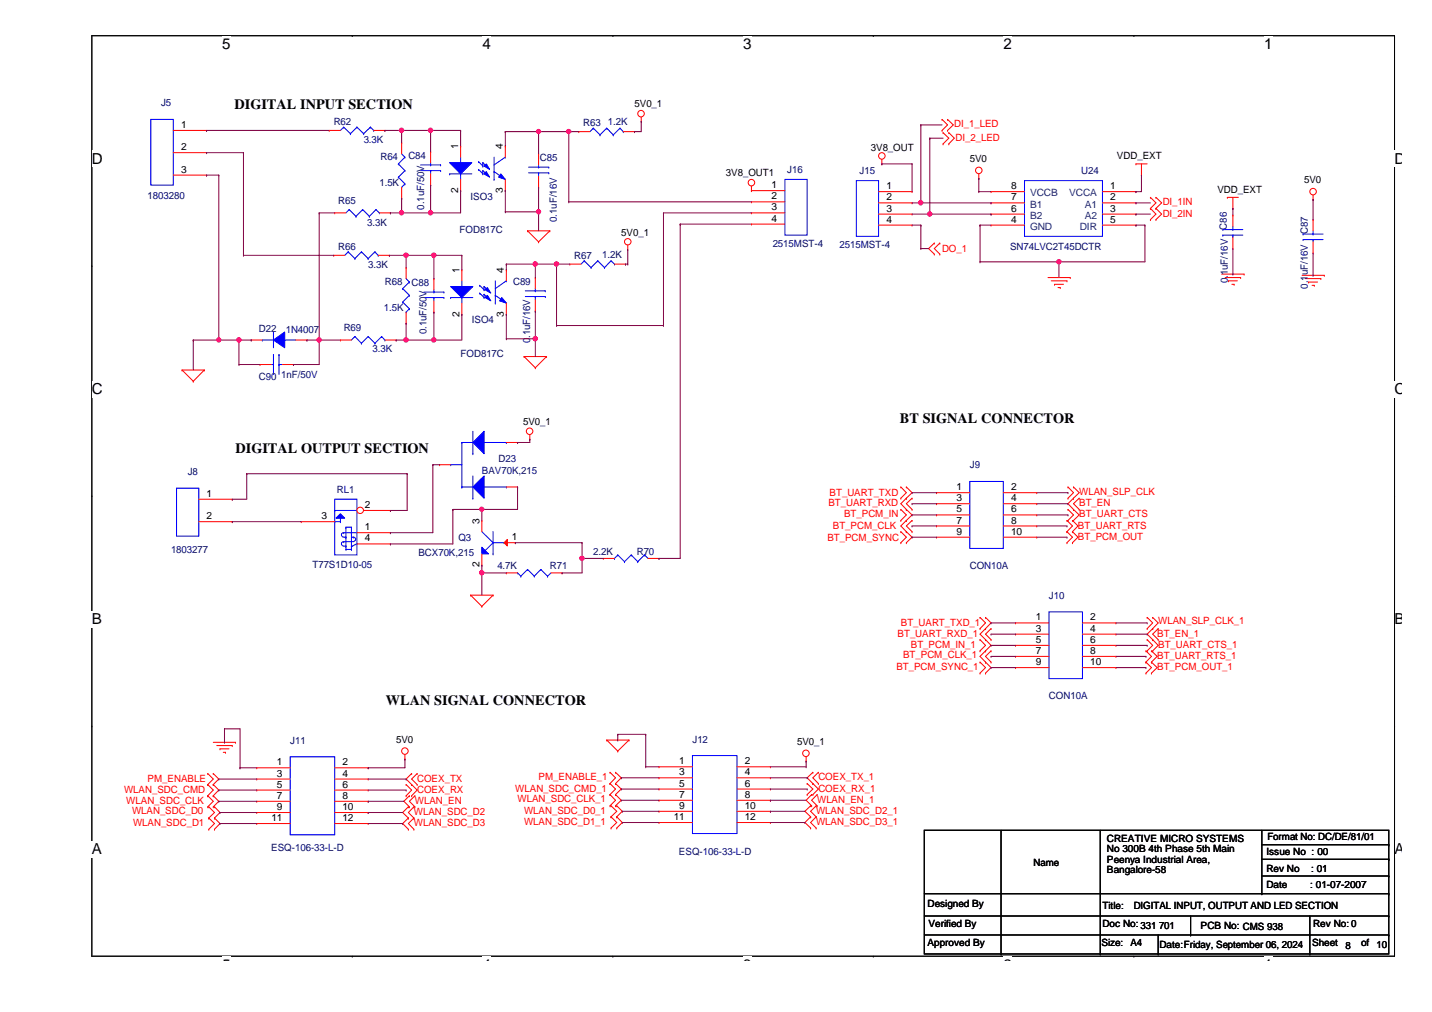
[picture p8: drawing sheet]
<svg xmlns="http://www.w3.org/2000/svg" width="297mm" height="210mm" viewBox="0 0 297 210" stroke-linecap="round" stroke-linejoin="round" font-family="sans-serif">
<defs><g id="words">
<g font-size="3.1">
<text x="46.1" y="10.2">5</text>
<text x="100.1" y="10.2">4</text>
<text x="154.1" y="10.2">3</text>
<text x="208.2" y="10.2">2</text>
<text x="262.2" y="10.2">1</text>
<text x="19" y="34">D</text>
<text x="289.3" y="34">D</text>
<text x="19" y="81.7">C</text>
<text x="289.3" y="81.7">C</text>
<text x="19" y="129.5">B</text>
<text x="289.3" y="129.5">B</text>
<text x="19" y="177.2">A</text>
<text x="289.3" y="177.2">A</text>
<text x="46.1" y="201.1">5</text>
<text x="100.1" y="201.1">4</text>
<text x="154.1" y="201.1">3</text>
<text x="208.2" y="201.1">2</text>
<text x="262.2" y="201.1">1</text>
</g>
<g font-size="3">
<text x="48.6" y="22.6">DIGITAL INPUT SECTION</text>
<text x="186.6" y="87.8">BT SIGNAL CONNECTOR</text>
<text x="48.9" y="94">DIGITAL OUTPUT SECTION</text>
<text x="80.1" y="146.3">WLAN SIGNAL CONNECTOR</text>
</g>
<g font-size="2.1" fill="#000080">
<text x="33.4" y="22">J5</text>
<text x="69.2" y="25.9">R62</text>
<text x="75.4" y="29.6">3.3K</text>
<text x="121" y="26.2">R63</text>
<text x="126.1" y="25.9">1.2K</text>
<text x="78.9" y="33.1">R64</text>
<text x="84.7" y="32.9">C84</text>
<text x="112" y="33.4">C85</text>
<text x="163.3" y="35.9">J16</text>
<text x="30.6" y="41.2">1803280</text>
<text x="78.7" y="38.6">1.5K</text>
<text x="97.6" y="41.4">ISO3</text>
<text x="178.3" y="36.1">J15</text>
<text x="224.3" y="36.1">U24</text>
<text x="70.1" y="42.4">R65</text>
<text x="76.2" y="46.8">3.3K</text>
<text x="88" y="43.5" transform="rotate(-90 88 43.5)">0.1uF/50V</text>
<text x="115.5" y="46" transform="rotate(-90 115.5 46)">0.1uF/16V</text>
<text x="254.5" y="47.6" transform="rotate(-90 254.5 47.6)">C86</text>
<text x="70.1" y="51.9">R66</text>
<text x="95.3" y="48.4">FOD817C</text>
<text x="119.1" y="53.7">R67</text>
<text x="124.9" y="53.5">1.2K</text>
<text x="160.3" y="51.1">2515MST-4</text>
<text x="174.2" y="51.4">2515MST-4</text>
<text x="209.5" y="51.9">SN74LVC2T45DCTR</text>
<text x="271.3" y="48.6" transform="rotate(-90 271.3 48.6)">C87</text>
<text x="76.4" y="55.5">3.3K</text>
<text x="79.8" y="59">R68</text>
<text x="85.4" y="59.2">C88</text>
<text x="106.4" y="59">C89</text>
<text x="254.7" y="58.7" transform="rotate(-90 254.7 58.7)">0.1uF/16V</text>
<text x="271.3" y="59.9" transform="rotate(-90 271.3 59.9)">0.1uF/16V</text>
<text x="79.6" y="64.6">1.5K</text>
<text x="53.7" y="69">D22</text>
<text x="59.3" y="69.2">1N4007</text>
<text x="71.3" y="68.7">R69</text>
<text x="88.5" y="69.3" transform="rotate(-90 88.5 69.3)">0.1uF/50V</text>
<text x="97.9" y="67.1">ISO4</text>
<text x="110" y="71.2" transform="rotate(-90 110 71.2)">0.1uF/16V</text>
<text x="77.3" y="73.1">3.3K</text>
<text x="95.5" y="74">FOD817C</text>
<text x="53.7" y="78.9">C90</text>
<text x="58.3" y="78.4">1nF/50V</text>
<text x="103.4" y="95.8">D23</text>
<text x="38.9" y="98.6">J8</text>
<text x="99.9" y="98.3">BAV70K,215</text>
<text x="201.2" y="97.2">J9</text>
<text x="69.9" y="102.2">RL1</text>
<text x="95.1" y="112.2">Q3</text>
<text x="35.5" y="114.7">1803277</text>
<text x="64.8" y="117.7">T77S1D10-05</text>
<text x="86.8" y="115.4">BCX70K,215</text>
<text x="103.2" y="117.9">4.7K</text>
<text x="114" y="117.9">R71</text>
<text x="123.1" y="115.2">2.2K</text>
<text x="132.1" y="115.2">R70</text>
<text x="201.2" y="117.9">CON10A</text>
<text x="217.6" y="124.2">J10</text>
<text x="217.6" y="145">CON10A</text>
<text x="60.2" y="154.2">J11</text>
<text x="143.6" y="154">J12</text>
<text x="56.3" y="176.4">ESQ-106-33-L-D</text>
<text x="140.8" y="177.3">ESQ-106-33-L-D</text>
</g>
<g font-size="2.1">
<text x="131.6" y="22.3">5V0_1</text>
<text x="37.5" y="26.5">1</text>
<text x="37.5" y="31.2">2</text>
<text x="37.5" y="35.8">3</text>
<text x="95" y="31" transform="rotate(-90 95 31)">1</text>
<text x="104.3" y="31" transform="rotate(-90 104.3 31)">4</text>
<text x="180.6" y="31.3">3V8_OUT</text>
<text x="201.2" y="33.6">5V0</text>
<text x="231.7" y="32.9">VDD_EXT</text>
<text x="95" y="40" transform="rotate(-90 95 40)">2</text>
<text x="104.3" y="40" transform="rotate(-90 104.3 40)">3</text>
<text x="150.6" y="36.6">3V8_OUT1</text>
<text x="160.1" y="39">1</text>
<text x="160.1" y="41.4">2</text>
<text x="183.9" y="39.2">1</text>
<text x="183.9" y="41.6">2</text>
<text x="209.8" y="41.6">7</text>
<text x="209.8" y="39.2">8</text>
<text x="230.3" y="39.2">1</text>
<text x="230.3" y="41.6">2</text>
<text x="252.5" y="40">VDD_EXT</text>
<text x="270.5" y="38">5V0</text>
<text x="160.1" y="43.6">3</text>
<text x="160.1" y="46">4</text>
<text x="183.9" y="43.9">3</text>
<text x="183.9" y="46.2">4</text>
<text x="209.8" y="46.2">4</text>
<text x="209.8" y="43.9">6</text>
<text x="230.3" y="43.9">3</text>
<text x="230.3" y="46.2">5</text>
<text x="128.9" y="48.9">5V0_1</text>
<text x="95.3" y="56.6" transform="rotate(-90 95.3 56.6)">1</text>
<text x="104.5" y="56.6" transform="rotate(-90 104.5 56.6)">4</text>
<text x="95.3" y="65.7" transform="rotate(-90 95.3 65.7)">2</text>
<text x="104.5" y="65.7" transform="rotate(-90 104.5 65.7)">3</text>
<text x="108.5" y="88.1">5V0_1</text>
<text x="198.4" y="101.7">1</text>
<text x="209.7" y="101.7">2</text>
<text x="42.8" y="103">1</text>
<text x="42.8" y="107.7">2</text>
<text x="66.7" y="107.7">3</text>
<text x="75.6" y="105.4">2</text>
<text x="198.4" y="104">3</text>
<text x="198.4" y="106.3">5</text>
<text x="209.7" y="104">4</text>
<text x="209.7" y="106.3">6</text>
<text x="75.6" y="110">1</text>
<text x="75.6" y="112.3">4</text>
<text x="99.4" y="108.7" transform="rotate(-90 99.4 108.7)">3</text>
<text x="106.2" y="112.1">1</text>
<text x="198.4" y="108.6">7</text>
<text x="198.4" y="110.9">9</text>
<text x="209.7" y="108.6">8</text>
<text x="209.7" y="110.9">10</text>
<text x="99.4" y="117.7" transform="rotate(-90 99.4 117.7)">2</text>
<text x="214.8" y="128.7">1</text>
<text x="214.8" y="131">3</text>
<text x="226.1" y="128.7">2</text>
<text x="226.1" y="131">4</text>
<text x="214.8" y="133.3">5</text>
<text x="214.8" y="135.6">7</text>
<text x="214.8" y="138">9</text>
<text x="226.1" y="133.3">6</text>
<text x="226.1" y="135.6">8</text>
<text x="226.1" y="138">10</text>
<text x="82.2" y="154">5V0</text>
<text x="165.4" y="154.5">5V0_1</text>
<text x="57.4" y="158.7">1</text>
<text x="57.4" y="161.1">3</text>
<text x="71" y="158.7">2</text>
<text x="71" y="161.1">4</text>
<text x="140.9" y="158.5">1</text>
<text x="140.9" y="160.8">3</text>
<text x="154.5" y="158.5">2</text>
<text x="154.5" y="160.8">4</text>
<text x="57.4" y="163.4">5</text>
<text x="57.4" y="165.7">7</text>
<text x="71" y="163.4">6</text>
<text x="71" y="165.7">8</text>
<text x="140.9" y="163.2">5</text>
<text x="140.9" y="165.5">7</text>
<text x="140.9" y="167.8">9</text>
<text x="154.5" y="163.2">6</text>
<text x="154.5" y="165.5">8</text>
<text x="154.5" y="167.8">10</text>
<text x="56.3" y="170.3">11</text>
<text x="57.4" y="168">9</text>
<text x="71" y="168">10</text>
<text x="71" y="170.3">12</text>
<text x="139.7" y="170.1">11</text>
<text x="154.5" y="170.1">12</text>
<text x="214.4" y="179.7">Name</text>
<text x="229.6" y="174.6">CREATIVE MICRO SYSTEMS</text>
<text x="229.6" y="176.7">No 300B 4th Phase 5th Main</text>
<text x="229.6" y="178.9">Peenya Industrial Area,</text>
<text x="262.7" y="177.3">Issue No : 00</text>
<text x="262.9" y="174.3">Format No: DC/DE/81/01</text>
<text x="229.6" y="181.1">Bangalore-58</text>
<text x="262.7" y="184.3">Date</text>
<text x="262.7" y="180.8">Rev No</text>
<text x="271.8" y="184.3">: 01-07-2007</text>
<text x="271.9" y="180.8">: 01</text>
<text x="192.4" y="188.2">Designed By</text>
<text x="228.7" y="188.5">Title:</text>
<text x="235.2" y="188.5">DIGITAL INPUT, OUTPUT AND LED SECTION</text>
<text x="192.4" y="196.3">Approved By</text>
<text x="192.6" y="192.4">Verified By</text>
<text x="228.5" y="196.3">Size:</text>
<text x="228.7" y="192.4">Doc No: 331 701</text>
<text x="234.5" y="196.3">A4</text>
<text x="240.5" y="196.6">Date:Friday, September 06, 2024</text>
<text x="249" y="192.6">PCB No: CMS 938</text>
<text x="272.2" y="196.3">Sheet</text>
<text x="272.4" y="192.4">Rev No: 0</text>
<text x="279.1" y="196.8">8</text>
<text x="282.3" y="196.3">of</text>
<text x="285.5" y="196.6">10</text>
</g>
<g font-size="2.1" fill="#f00">
<text x="198" y="26.4">DI_1_LED</text>
<text x="198.2" y="29.2">DI_2_LED</text>
<text x="241.2" y="42.6">DI_1IN</text>
<text x="241.2" y="44.9">DI_2IN</text>
<text x="195.4" y="52.3">DO_1</text>
<text x="171.8" y="105">BT_UART_RXD</text>
<text x="172.1" y="102.9">BT_UART_TXD</text>
<text x="175.1" y="107.3">BT_PCM_IN</text>
<text x="223.9" y="102.7">WLAN_SLP_CLK</text>
<text x="223.9" y="105">BT_EN</text>
<text x="223.9" y="107.3">BT_UART_CTS</text>
<text x="171.6" y="112.2">BT_PCM_SYNC</text>
<text x="172.8" y="109.6">BT_PCM_CLK</text>
<text x="223.6" y="111.9">BT_PCM_OUT</text>
<text x="223.6" y="109.6">BT_UART_RTS</text>
<text x="186.9" y="129.8">BT_UART_TXD_1</text>
<text x="240.2" y="129.5">WLAN_SLP_CLK_1</text>
<text x="186.2" y="132">BT_UART_RXD_1</text>
<text x="187.3" y="136.4">BT_PCM_CLK_1</text>
<text x="188.9" y="134.4">BT_PCM_IN_1</text>
<text x="240" y="132">BT_EN_1</text>
<text x="240" y="136.7">BT_UART_RTS_1</text>
<text x="240.2" y="134.4">BT_UART_CTS_1</text>
<text x="185.9" y="139">BT_PCM_SYNC_1</text>
<text x="240" y="139">BT_PCM_OUT_1</text>
<text x="111.7" y="161.9">PM_ENABLE_1</text>
<text x="169.8" y="161.9">COEX_TX_1</text>
<text x="25.7" y="164.4">WLAN_SDC_CMD</text>
<text x="26.2" y="166.7">WLAN_SDC_CLK</text>
<text x="30.6" y="162.1">PM_ENABLE</text>
<text x="86.1" y="166.7">WLAN_EN</text>
<text x="86.5" y="162.1">COEX_TX</text>
<text x="86.5" y="164.4">COEX_RX</text>
<text x="106.9" y="164.2">WLAN_SDC_CMD_1</text>
<text x="107.4" y="166.2">WLAN_SDC_CLK_1</text>
<text x="169.5" y="166.5">WLAN_EN_1</text>
<text x="169.8" y="164.2">COEX_RX_1</text>
<text x="27.4" y="168.8">WLAN_SDC_D0</text>
<text x="27.6" y="171.3">WLAN_SDC_D1</text>
<text x="85.9" y="169">WLAN_SDC_D2</text>
<text x="85.9" y="171.3">WLAN_SDC_D3</text>
<text x="108.7" y="168.8">WLAN_SDC_D0_1</text>
<text x="108.7" y="171.1">WLAN_SDC_D1_1</text>
<text x="169.3" y="168.8">WLAN_SDC_D2_1</text>
<text x="169.3" y="171.1">WLAN_SDC_D3_1</text>
</g>
<g font-size="2.1" fill="#004080">
<text x="213.7" y="40.7">VCCB</text>
<text x="221.8" y="40.7">VCCA</text>
<text x="213.7" y="47.7">GND</text>
<text x="213.7" y="45.4">B2</text>
<text x="213.7" y="43.1">B1</text>
<text x="224" y="47.7">DIR</text>
<text x="225" y="43.1">A1</text>
<text x="225" y="45.4">A2</text>
</g>
</g></defs>
<path d="M19.1 7.4h270.2v190.9h-270.2z" fill="none" stroke="#000" stroke-width=".21"/>
<g fill="#fff">
<path d="M46.1 7.4h1.7v3.5h-1.7z"/>
<path d="M46.1 198.3h1.7v1.1h-1.7z"/>
</g>
<path d="M73.1 7.4h.1M73.1 198.3h.1" fill="none" stroke="#000" stroke-width=".21"/>
<g fill="#fff">
<path d="M100.1 7.4h1.7v3.5h-1.7z"/>
<path d="M100.1 198.3h1.7v1.1h-1.7z"/>
</g>
<path d="M127.1 7.4h.1M127.1 198.3h.1" fill="none" stroke="#000" stroke-width=".21"/>
<g fill="#fff">
<path d="M154.1 7.4h1.8v3.5h-1.8z"/>
<path d="M154.1 198.3h1.8v1.1h-1.8z"/>
</g>
<path d="M181.1 7.4h.1M181.1 198.3h.1" fill="none" stroke="#000" stroke-width=".21"/>
<g fill="#fff">
<path d="M208.2 7.4h1.7v3.5h-1.7z"/>
<path d="M208.2 198.3h1.7v1.1h-1.7z"/>
</g>
<path d="M235.2 7.4h.1M235.2 198.3h.1" fill="none" stroke="#000" stroke-width=".21"/>
<g fill="#fff">
<path d="M262.2 7.4h1.7v3.5h-1.7z"/>
<path d="M262.2 198.3h1.7v1.1h-1.7z"/>
<path d="M19.1 31.2h2.2v3.5h-2.2z"/>
<path d="M289.3 31.2h1.5v3.5h-1.5z"/>
<path d="M19.1 79h2.2v3.4h-2.2z"/>
<path d="M289.3 79h1.5v3.4h-1.5z"/>
</g>
<path d="M19.1 55.1h.1M289.3 55.1h.1" fill="none" stroke="#000" stroke-width=".21"/>
<g fill="#fff">
<path d="M19.1 126.7h2v3.5h-2z"/>
<path d="M289.3 126.7h1.5v3.5h-1.5z"/>
</g>
<path d="M19.1 102.9h.1M289.3 102.9h.1" fill="none" stroke="#000" stroke-width=".21"/>
<g fill="#fff">
<path d="M19.1 174.4h2v3.5h-2z"/>
<path d="M289.3 174.4h1.5v3.5h-1.5z"/>
</g>
<g fill="none" stroke="#000" stroke-width=".21">
<path d="M19.1 150.6h.1M289.3 150.6h.1M191.7 172.2h96.4v25.7h-96.4zM207.6 172.2v25.7M228.2 172.2v25.7M261.7 178.2h26.4M261.7 175.2h26.4M261.7 172.2v13.2M288.1 178.2h.1M288.1 175.2h.1M191.7 193.9h96.4M191.7 190h96.4"/>
<path d="M191.7 185.4h96.4M207.6 197.9h.1M228.2 197.9h.1M240.2 197.9h.1M240.2 193.9v4M247 193.9h.1M247 190v3.9M261.7 185.4h.1M261.7 181.7h26.4M271.7 197.9h.1M271.7 193.9h.1M271.7 190v7.9"/>
<path d="M288.1 181.7h.1M288.1 193.9h.1M288.1 190h.1M288.1 185.4h.1"/>
</g>
<g fill="none" stroke="#f00" stroke-width=".21">
<path d="M83.3 29.6h.1M83.3 29.6v2.3M83.3 38.9v2.2M133 25.2h.1M133 24.3v.9M155.9 39.5h.1M155.9 38.6v.9M182.9 34h.1M182.9 33.1v.9M195.4 24.8h.1M195.4 27.1h.1M195.4 24.8l1.2 1.1-1.2 1.2"/>
<path d="M195.6 27.5h.1M195.6 29.8h.1M195.6 27.5l1.2 1.2-1.2 1.1M196.6 24.8h.1M196.6 27.1h.1M196.6 24.8l1.1 1.1-1.1 1.2M196.8 27.5h.1M196.8 29.8h.1M196.8 27.5l1.2 1.2-1.2 1.1M203 37h.1M203 36.1v.9M205.6 39.8h.1"/>
<path d="M205.6 39.8h6.9M228.7 39.8h6.9M235.6 34h.1M235.6 39.8h.1M235.6 34h2.4M236.8 36.3h.1M236.8 34v2.3M83.3 41.1h.1M109.4 47.9h.1M109.4 47.9h4.6M109.4 47.9l2.3 2.3M111.7 50.2h.1"/>
<path d="M114 47.9h.1M114 47.9l-2.3 2.3M130.2 51.8h.1M130.2 50.8v1M193.8 50.4h.1M193.8 52.7h.1M193.8 50.4l-1.2 1.2 1.2 1.1M194.9 52.7h.1M194.9 50.4h.1M194.9 50.4l-1.1 1.2 1.1 1.1M205.6 46.7h.1M205.6 44.4h.1"/>
<path d="M205.6 42.1h.1M205.6 42.1h6.9M205.6 44.4h6.9M205.6 46.7h6.9M217.4 57.6h4.6M218.1 58.3h3.2M218.7 59h.1M218.7 59h1.9M219.5 59.6h.4M219.9 59.6h.1M221.3 58.3h.1M222 57.6h.1"/>
<path d="M228.7 42.1h6.9M228.7 44.4h6.9M228.7 46.7h6.9M235.6 42.1h.1M235.6 44.4h.1M235.6 46.7h.1M238.6 40.9h.1M238.6 43.2h.1M238.6 45.6h.1M238.6 40.9l1.2 1.2-1.2 1.1M238.6 43.2l1.2 1.2-1.2 1.2M239.8 40.9h.1"/>
<path d="M239.8 43.2h.1M239.8 45.6h.1M239.8 40.9l1.2 1.2-1.2 1.1M239.8 43.2l1.2 1.2-1.2 1.2M253.4 56.9h4.7M254.1 57.6h3.2M254.6 40.9h.1M254.6 40.9h2.3M254.8 58.3h.1M254.8 58.3h1.9M255.5 59h.5M255.7 43.2h.1"/>
<path d="M255.7 40.9v2.3M256 59h.1M257.3 57.6h.1M258.1 56.9h.1M270.1 57.1h4.6M270.8 57.8h3.2M271.4 58.5h.1M271.4 58.5h1.9M272.2 59.2h.4M272.4 41.4h.1M272.4 40.5v.9M272.6 59.2h.1"/>
<path d="M274 57.8h.1M274.7 57.1h.1M37.8 76.7h.1M37.8 76.7h4.6M37.8 76.7l2.3 2.4M40.1 79.1h.1M42.4 76.7h.1M42.4 76.7l-2.3 2.4M108.7 74h.1M108.7 74h4.7M108.7 74l2.3 2.3M111 76.3h.1"/>
<path d="M113.4 74h.1M113.4 74l-2.4 2.3M109.9 91.1h.1M109.9 90.2v.9M186.9 101h.1M186.9 103.3h.1M186.9 105.7h.1M186.9 107.9h.1M186.9 110.3h.1M186.9 112.6h.1M186.9 101l1.1 1.2-1.1 1.1M186.9 105.7l1.1 1.1-1.1 1.1"/>
<path d="M186.9 110.3l1.1 1.1-1.1 1.2M188 103.3h.1M188 101h.1M188 107.9h.1M188 105.7h.1M188 112.6h.1M188 110.3h.1M188 101l1.2 1.2-1.2 1.1M188 105.7l1.2 1.1-1.2 1.1M188 110.3l1.2 1.1-1.2 1.2M188 103.3l-1.1 1.2 1.1 1.2M188 107.9l-1.1 1.2 1.1 1.2"/>
<path d="M189.2 103.3h.1M189.2 105.7h.1M189.2 107.9h.1M189.2 110.3h.1M189.2 103.3l-1.2 1.2 1.2 1.2M189.2 107.9l-1.2 1.2 1.2 1.2M221.3 112.6h.1M221.3 110.3h.1M221.3 107.9h.1M221.3 110.3l1.2 1.1-1.2 1.2M221.3 107.9l1.2 1.2-1.2 1.2M221.5 103.3h.1"/>
<path d="M221.5 101h.1M221.5 107.9h.1M221.5 105.7h.1M221.5 101l1.2 1.2-1.2 1.1M221.5 105.7l1.2 1.1-1.2 1.1M222.5 112.6h.1M222.5 110.3h.1M222.5 107.9h.1M222.5 110.3l1.1 1.1-1.1 1.2M222.5 107.9l1.1 1.2-1.1 1.2M222.7 103.3h.1M222.7 101h.1"/>
<path d="M222.7 105.7h.1M222.7 107.9h.1M222.7 101l1.2 1.2-1.2 1.1M222.7 103.3l-1.2 1.2 1.2 1.2M222.7 105.7l1.2 1.1-1.2 1.1M223.9 105.7h.1M223.9 103.3h.1M223.9 103.3l-1.2 1.2 1.2 1.2M97.6 123.4h.1M97.6 123.4h4.7M97.6 123.4l2.3 2.4M99.9 125.8h.1"/>
<path d="M102.3 123.4h.1M102.3 123.4l-2.4 2.4M203.3 128.1h.1M203.3 130.4h.1M203.3 132.7h.1M203.3 135h.1M203.3 137.3h.1M203.3 139.6h.1M203.3 128.1l1.1 1.1-1.1 1.2M203.3 132.7l1.1 1.2-1.1 1.1M203.3 137.3l1.1 1.2-1.1 1.1M204.4 130.4h.1"/>
<path d="M204.4 128.1h.1M204.4 132.7h.1M204.4 135h.1M204.4 137.3h.1M204.4 139.6h.1M204.4 128.1l1.2 1.1-1.2 1.2M204.4 130.4l-1.1 1.1 1.1 1.2M204.4 132.7l1.2 1.2-1.2 1.1M204.4 135l-1.1 1.1 1.1 1.2M204.4 137.3l1.2 1.2-1.2 1.1M205.6 130.4h.1M205.6 132.7h.1"/>
<path d="M205.6 135h.1M205.6 137.3h.1M205.6 130.4l-1.2 1.1 1.2 1.2M205.6 135l-1.2 1.1 1.2 1.2M237.7 137.3h.1M237.7 135h.1M237.7 139.6h.1M237.7 135l1.1 1.1-1.1 1.2M237.7 137.3l1.1 1.2-1.1 1.1M238 130.4h.1M238 128.1h.1M238 135h.1"/>
<path d="M238 132.7h.1M238 128.1l1.1 1.1-1.1 1.2M238 132.7l1.1 1.2-1.1 1.1M238.8 137.3h.1M238.8 135h.1M238.8 139.6h.1M238.8 135l1.2 1.1-1.2 1.2M238.8 137.3l1.2 1.2-1.2 1.1M239.1 130.4h.1M239.1 128.1h.1M239.1 132.7h.1M239.1 135h.1"/>
<path d="M239.1 128.1l1.1 1.1-1.1 1.2M239.1 130.4l-1.1 1.1 1.1 1.2M239.1 132.7l1.1 1.2-1.1 1.1M240.2 132.7h.1M240.2 130.4h.1M240.2 130.4l-1.1 1.1 1.1 1.2M44.2 154h4.7M45 154.6h3.2M45.6 155.3h.1M45.6 155.3h1.9M46.3 156h.5M46.8 156h.1"/>
<path d="M48.2 154.6h.1M48.9 154h.1M84 157.4h.1M84 156.5v.9M125.9 153.5h.1M125.9 153.5h4.6M125.9 153.5l2.2 2.3M128.1 155.8h.1M130.5 153.5h.1M130.5 153.5l-2.4 2.3M167.2 157.9h.1M167.2 157v.9"/>
<path d="M43.1 160.4h.1M43.1 162.7h.1M43.1 165.1h.1M43.1 167.3h.1M43.1 160.4l1.1 1.2-1.1 1.1M43.1 162.7l1.1 1.2-1.1 1.2M43.1 165.1l1.1 1.1-1.1 1.1M43.3 167.3h.1M43.3 169.7h.1M43.3 172h.1M43.3 167.3l1.2 1.2-1.2 1.2M43.3 169.7l1.2 1.1-1.2 1.2"/>
<path d="M44.2 162.7h.1M44.2 160.4h.1M44.2 165.1h.1M44.2 167.3h.1M44.2 160.4l1.2 1.2-1.2 1.1M44.2 162.7l1.2 1.2-1.2 1.2M44.2 165.1l1.2 1.1-1.2 1.1M44.5 169.7h.1M44.5 167.3h.1M44.5 172h.1M44.5 167.3l1.1 1.2-1.1 1.2M44.5 169.7l1.1 1.1-1.1 1.2"/>
<path d="M84.2 165.1h.1M84.2 162.7h.1M84.2 162.7l1.2 1.2-1.2 1.2M84.7 167.3h.1M84.7 169.7h.1M84.7 172h.1M84.7 167.3l-1.2 1.2 1.2 1.2M84.7 169.7l-1.2 1.1 1.2 1.2M84.9 165.1h.1M84.9 167.3h.1M84.9 165.1l-1.1 1.1 1.1 1.1M85.4 160.4h.1"/>
<path d="M85.4 162.7h.1M85.4 165.1h.1M85.4 160.4l-1.2 1.2 2.3 2.3-1.1 1.2M85.9 169.7h.1M85.9 167.3h.1M85.9 172h.1M85.9 167.3l-1.2 1.2 1.2 1.2M85.9 169.7l-1.2 1.1 1.2 1.2M86.1 167.3h.1M86.1 165.1h.1M86.1 165.1l-1.2 1.1 1.2 1.1M86.5 162.7h.1"/>
<path d="M86.5 160.4h.1M86.5 160.4l-1.1 1.2 1.1 1.1M126.5 160.2h.1M126.5 162.5h.1M126.5 164.8h.1M126.5 167.1h.1M126.5 160.2l1.2 1.1-1.2 1.2M126.5 162.5l1.2 1.2-1.2 1.1M126.5 164.8l1.2 1.2-1.2 1.1M126.7 167.1h.1M126.7 169.4h.1M126.7 171.7h.1"/>
<path d="M126.7 167.1l1.2 1.2-1.2 1.1M126.7 169.4l1.2 1.2-1.2 1.1M127.7 162.5h.1M127.7 160.2h.1M127.7 164.8h.1M127.7 167.1h.1M127.7 160.2l1.2 1.1-1.2 1.2M127.7 162.5l1.2 1.2-1.2 1.1M127.7 164.8l1.2 1.2-1.2 1.1M127.9 169.4h.1M127.9 167.1h.1M127.9 171.7h.1"/>
<path d="M127.9 167.1l1.2 1.2-1.2 1.1M127.9 169.4l1.2 1.2-1.2 1.1M167.4 164.8h.1M167.4 162.5h.1M167.4 162.5l1.2 1.2-1.2 1.1M168.1 167.1h.1M168.1 169.4h.1M168.1 171.7h.1M168.1 167.1l-1.1 1.2 1.1 1.1M168.1 169.4l-1.1 1.2 1.1 1.1M168.4 164.8h.1M168.4 167.1h.1"/>
<path d="M168.4 164.8l-1.2 1.2 1.2 1.1M168.6 160.2h.1M168.6 162.5h.1M168.6 164.8h.1M168.6 160.2l-1.2 1.1 2.4 2.4-1.2 1.1M169.3 169.4h.1M169.3 167.1h.1M169.3 171.7h.1M169.3 167.1l-1.2 1.2 1.2 1.1M169.3 169.4l-1.2 1.2 1.2 1.1M169.5 167.1h.1M169.5 164.8h.1"/>
<path d="M169.5 164.8l-1.1 1.2 1.1 1.1M169.8 162.5h.1M169.8 160.2h.1M169.8 160.2l-1.2 1.1 1.2 1.2"/>
<circle cx="133" cy="23.6" r=".68"/>
<circle cx="155.9" cy="37.9" r=".68"/>
<circle cx="182.9" cy="32.3" r=".68"/>
<circle cx="203" cy="35.3" r=".68"/>
<circle cx="272.4" cy="39.7" r=".68"/>
<circle cx="130.2" cy="50.1" r=".67"/>
<circle cx="109.9" cy="89.4" r=".68"/>
<circle cx="84" cy="155.8" r=".68"/>
<circle cx="167.2" cy="156.2" r=".68"/>
</g>
<g fill="none" stroke="#00f" stroke-width=".21">
<path d="M82.6 34h.1M82.6 36.7h.1M82.6 34l1.4 1.4M82.6 36.7l1.4 1.4M83.3 38.9h.1M83.3 31.9l.7 .7M84 32.6h.1M84 35.4h.1M84 38.1h.1M84 32.6l-1.4 1.4M84 35.4l-1.4 1.3M84 38.1l-.7 .8"/>
<path d="M212.5 37.5h16.2v11.5h-16.2z"/>
</g>
<path d="M70.6 106.6l.9 .9h-1.8z" fill="#00f"/>
<g fill="none" stroke="#00f" stroke-width=".21">
<path d="M69.4 103.5h4.6v11.6h-4.6zM69.4 105.9h.1M69.4 108.2h.1M69.4 105.9h4.6M69.4 108.2h1.2M70.6 106.6l.9 .9h-1.8zM70.6 108.2h.1M70.6 107.5v.7M71.3 110.5h.1M71.3 112.4h.1M71.3 110.5a.45 .45 0 0 0-.5 .4 .45 .45 0 0 0 .4 .5M71.3 112.4a.45 .45 0 0 0-.5 .4 .45 .45 0 0 0 .4 .4"/>
<path d="M71.3 110.5h2.7M71.3 111.4h.5M71.3 112.4h2.1M71.3 113.3h.5M71.8 114h.1M71.8 109.3h.1M71.8 111.4h.1M71.8 113.3h.1M71.8 114h1.1M71.8 109.3v4.7M71.8 109.3h1.1M72.9 114h.1"/>
<path d="M72.9 109.3h.1M72.9 113.3h.1M72.9 109.3v4.7M72.9 111.4h.5M72.9 113.3h.3M73.4 111.4h.1M73.4 111.4a.45 .45 0 0 1 .4 .5 .45 .45 0 0 1-.5 .4M73.5 113l-.4 .2M74 112.8l-.3 .2"/>
</g>
<circle cx="74.7" cy="105.9" r=".67" fill="#fff"/>
<g fill="none" stroke="#f00" stroke-width=".21">
<path d="M62.5 108.2h.1M62.5 108.2h6.9M74 110.5h7M74 112.8h7M75.4 105.9h5.6M81 105.9h.1M81 110.5h.1M81 112.8h.1"/>
<circle cx="74.7" cy="105.9" r=".67"/>
</g>
<path d="M93.3 33.7h4.6l-2.4 2.4z" fill="#00f"/>
<g fill="none" stroke="#00f" stroke-width=".21">
<path d="M93.3 33.7h4.6l-2.4 2.4zM93.3 36.1h.1M93.3 36.1h4.6M95.5 36.1h.1M95.5 33.7h.1M95.5 32.6v1.1M95.5 36.1v1.1M102.5 37.2h.1M102.5 35.6h.1M102.5 32.6v4.6M102.5 35.6l2.3 1.6M104.8 32.6h.1"/>
<path d="M104.8 32.6l-2.3 1.6"/>
</g>
<path d="M103.9 36.1l.9 1.1-1.4-.5z" fill="#00f"/>
<g fill="none" stroke="#00f" stroke-width=".21">
<path d="M99.3 35.1h.1M99.3 33.5h.1M99.3 35.1l.9 1M99.3 33.5l.9 1M100.2 36.1h.1M100.2 35.4h.1M100.2 34.5h.1M100.2 33.7h.1M100.2 33.7v.8M100.2 35.4v.7M100.2 35.4l.9 .9M100.2 33.7l.9 1"/>
<path d="M103.9 36.1l.9 1.1-1.4-.5z"/>
</g>
<path d="M100.4 36.1l.5-.5 .7 1.1z" fill="#00f"/>
<path d="M100.4 36.1l.5-.5 .7 1.1z" fill="none" stroke="#00f" stroke-width=".21"/>
<path d="M100.4 34.5l.5-.5 .7 1.1z" fill="#00f"/>
<path d="M100.4 34.5l.5-.5 .7 1.1zM54.4 70.5h.1M54.4 70.5h2.3M56.7 68.9h.1M56.7 68.9v3.2M59.1 70.5h.1M59.1 70.5h2.2" fill="none" stroke="#00f" stroke-width=".21"/>
<path d="M95.5 30.3h.1M95.5 39.5h.1M95.5 30.3v2.3M95.5 37.2v2.3M104.8 30.3h.1M104.8 39.5h.1M104.8 30.3v2.3M104.8 37.2v2.3" fill="none" stroke="#f00" stroke-width=".21"/>
<path d="M56.7 70.5l2.4-1.6v3.2z" fill-rule="evenodd" fill="#00f"/>
<g fill="none" stroke="#00f" stroke-width=".21">
<path d="M87.2 35.4h4.2M87.2 34.2h4.2M89.3 34.2h.1M89.3 35.4h.1M89.3 33.7v.5M89.3 35.4v.7M91.4 35.4h.1M91.4 34.2h.1M109.6 35.9h4.2M109.6 34.7h4.2M111.7 34.7h.1M111.7 35.9h.1"/>
<path d="M111.7 34.2v.5M111.7 35.9v.6M113.8 35.9h.1M113.8 34.7h.1M72.2 52.2h.1M72.2 52.2l-.7 .8M72.2 52.2l1.4 1.4M73.6 53.6h.1M75 52.2h.1M75 52.2l-1.4 1.4M75 52.2l1.4 1.4M76.4 53.6h.1"/>
<path d="M77.8 52.2h.1M77.8 52.2l-1.4 1.4M77.8 52.2l.6 .8M78.4 53h.1M253.7 47.6h.1M253.7 48.8h.1M253.7 47.6h4.1M253.7 48.8h4.1M255.7 48.8h.1M255.7 47.6h.1M255.7 46.9v.7M255.7 48.8v.4"/>
<path d="M270.3 48.6h.1M270.3 49.7h.1M270.3 48.6h4.1M270.3 49.7h4.1M272.4 49.7h.1M272.4 48.6h.1M272.4 47.9v.7M272.4 49.7v.5M56.7 70.5l2.4-1.6v3.2zM73.6 69.8h.1M73.6 69.8l-.7 .7M73.6 69.8l1.4 1.4"/>
<path d="M75 71.2h.1M76.4 69.8h.1M76.4 69.8l-1.4 1.4M76.4 69.8l1.4 1.4M77.8 71.2h.1M79.2 69.8h.1M79.2 69.8l-1.4 1.4M79.2 69.8l.6 .7M79.8 70.5h.1M217.6 126.9h6.9v13.9h-6.9zM143.6 156.7h9.3v16.2h-9.3z"/>
</g>
<g fill="none" stroke="#f00" stroke-width=".21">
<path d="M89.3 31.5h.1M89.3 38.4h.1M89.3 31.5v2.2M89.3 36.1v2.3M111.7 31.9h.1M111.7 38.9h.1M111.7 31.9v2.3M111.7 36.5v2.4M69.2 53h.1M69.2 53h2.3M78.4 53h2.4M80.8 53h.1"/>
<path d="M255.7 51.6h.1M255.7 44.6h.1M255.7 44.6v2.3M255.7 49.2v2.4M272.4 52.5h.1M272.4 45.6h.1M272.4 45.6v2.3M272.4 50.2v2.3M52.1 70.5h.1M52.1 70.5h2.3M61.3 70.5h2.4M63.7 70.5h.1"/>
<path d="M70.6 70.5h.1M70.6 70.5h2.3M79.8 70.5h2.4M82.2 70.5h.1M210.7 129.2h.1M210.7 131.5h.1M210.7 133.9h.1M210.7 136.1h.1M210.7 138.5h.1M210.7 129.2h6.9M210.7 131.5h6.9M210.7 133.9h6.9"/>
<path d="M210.7 136.1h6.9M210.7 138.5h6.9M224.5 129.2h7M224.5 131.5h7M224.5 133.9h7M224.5 136.1h7M224.5 138.5h7M231.5 129.2h.1M231.5 131.5h.1M231.5 133.9h.1M231.5 136.1h.1M231.5 138.5h.1"/>
<path d="M136.7 159h.1M136.7 159h6.9M152.9 159h6.9M159.8 159h.1M136.7 161.3h.1M136.7 163.7h.1M136.7 166h.1M136.7 168.3h.1M136.7 170.6h.1M136.7 161.3h6.9M136.7 163.7h6.9M136.7 166h6.9"/>
<path d="M136.7 168.3h6.9M136.7 170.6h6.9M152.9 161.3h6.9M152.9 163.7h6.9M152.9 166h6.9M152.9 168.3h6.9M152.9 170.6h6.9M159.8 161.3h.1M159.8 163.7h.1M159.8 166h.1M159.8 168.3h.1M159.8 170.6h.1"/>
</g>
<path d="M99.9 113.5l1.4 1.4h-1.4z" fill-rule="evenodd" fill="#00f"/>
<path d="M99.9 113.5l1.4 1.4h-1.4zM99.9 110.3l2.4 2.3M100.6 114.2h.1M102.3 112.6h.1M102.3 114.9h.1M102.3 112.6l-1.7 1.6M102.3 110.3v4.6M102.3 112.6h2.3M104.6 112.6h.1" fill="none" stroke="#00f" stroke-width=".21"/>
<path d="M99.9 107.9h.1M99.9 107.9v2.4" fill="none" stroke="#f00" stroke-width=".21"/>
<path d="M104.6 112.6l.6-.7v1.3z" fill="#f00"/>
<g fill="none" stroke="#f00" stroke-width=".21">
<path d="M35.9 27.1h6.9M35.9 31.7h6.9M35.9 36.3h6.9M42.8 27.1h.1M42.8 31.7h.1M42.8 36.3h.1M68.3 27.1h.1M68.3 27.1h2.3M77.5 27.1h2.3M79.8 27.1h.1M120.1 27.3h.1M120.1 27.3h2.3"/>
<path d="M129.3 27.3h2.3M131.6 27.3h.1M182.2 39.8h7M189.2 39.8h.1M84.2 55.5h.1M84.2 55.5v2.3M118.2 54.8h.1M118.2 54.8h2.3M127.5 54.8h2.3M129.8 54.8h.1M182.2 42.1h7M182.2 44.4h7"/>
<path d="M182.2 46.7h7M189.2 42.1h.1M189.2 44.4h.1M189.2 46.7h.1M53.9 75.6h.1M53.9 75.6h2.4M58.6 75.6h2.3M60.9 75.6h.1M84.2 67.1h.1M84.2 64.7v2.4M99.9 117.2h.1M99.9 114.9v2.3"/>
<path d="M104.6 112.6l.6-.7v1.3zM104.6 112.6h2.3M105 118.8h.1M105 118.8h2.4M106.9 112.6h.1M114.3 118.8h2.3M116.6 118.8h.1M125.1 115.8h.1M125.1 115.8h2.4M134.4 115.8h2.3M136.7 115.8h.1M194.3 102.2h.1"/>
<path d="M194.3 104.5h.1M194.3 106.8h.1M194.3 109.1h.1M194.3 111.4h.1M194.3 102.2h6.9M194.3 104.5h6.9M194.3 106.8h6.9M194.3 109.1h6.9M194.3 111.4h6.9M208.1 102.2h7M208.1 104.5h7M208.1 106.8h7"/>
<path d="M208.1 109.1h7M208.1 111.4h7M215.1 102.2h.1M215.1 104.5h.1M215.1 106.8h.1M215.1 109.1h.1M215.1 111.4h.1"/>
</g>
<g fill="none" stroke="#00f" stroke-width=".21">
<path d="M31.3 24.8h4.6v13.6h-4.6zM71.3 26.4h.1M71.3 26.4l-.7 .7M71.3 26.4l1.4 1.3M72.7 27.7h.1M74 26.4h.1M74 26.4l-1.3 1.3M74 26.4l1.4 1.3M75.4 27.7h.1M76.8 26.4h.1M76.8 26.4l-1.4 1.3M76.8 26.4l.7 .7"/>
<path d="M77.5 27.1h.1M123.1 26.6h.1M123.1 26.6l-.7 .7M123.1 26.6l1.4 1.4M124.5 28h.1M125.9 26.6h.1M125.9 26.6l-1.4 1.4M125.9 26.6l1.3 1.4M127.2 28h.1M128.6 26.6h.1M128.6 26.6l-1.4 1.4M128.6 26.6l.7 .7"/>
<path d="M129.3 27.3h.1M177.6 37.5h4.6v11.5h-4.6zM83.5 59.9h.1M83.5 59.9l1.4 1.4M84.2 57.8l.7 .7M84.9 58.5h.1M84.9 58.5l-1.4 1.4M121.2 54.1h.1M121.2 54.1l-.7 .7M121.2 54.1l1.4 1.4M122.6 55.5h.1M124 54.1h.1"/>
<path d="M124 54.1l-1.4 1.4M124 54.1l1.4 1.4M125.4 55.5h.1M126.7 54.1h.1M126.7 54.1l-1.3 1.4M126.7 54.1l.8 .7M127.5 54.8h.1M56.3 75.6h.4M56.7 75.6h.1M56.7 73.5h.1M56.7 73.5v4.2M57.9 73.5h.1"/>
<path d="M57.9 75.6h.1M57.9 75.6h.7M57.9 73.5v4.2M83.5 62.7h.1M83.5 62.7l1.4 1.3M84.2 64.7h.1M84.9 61.3h.1M84.9 64h.1M84.9 61.3l-1.4 1.4M84.9 64l-.7 .7M201.2 99.9h6.9v13.8h-6.9zM107.4 118.8h.1"/>
<path d="M107.4 118.8l.6 .7M108 119.5h.1M109.4 118.1h.1M109.4 118.1l1.4 1.4M109.4 118.1l-1.4 1.4M110.8 119.5h.1M112.2 118.1h.1M112.2 118.1l1.4 1.4M112.2 118.1l-1.4 1.4M113.6 119.5h.1M114.3 118.8l-.7 .7M127.5 115.8h.1"/>
<path d="M128.1 115.1h.1M128.1 115.1l1.4 1.4M128.1 115.1l-.6 .7M129.5 116.5h.1M130.9 115.1h.1M130.9 115.1l1.4 1.4M130.9 115.1l-1.4 1.4M132.3 116.5h.1M133.7 115.1h.1M133.7 115.1l.7 .7M133.7 115.1l-1.4 1.4"/>
</g>
<path d="M100.4 89.4v4.7l-2.3-2.3z" fill-rule="evenodd" fill="#00f"/>
<path d="M100.4 89.4v4.7l-2.3-2.3z" fill="none" stroke="#00f" stroke-width=".21"/>
<path d="M98.1 101l2.3-2.3v4.6z" fill-rule="evenodd" fill="#00f"/>
<g fill="none" stroke="#00f" stroke-width=".21">
<path d="M72.4 43.5h.1M72.4 43.5l-.6 .7M72.4 43.5l1.4 1.4M73.8 44.9h.1M75.2 43.5h.1M75.2 43.5l-1.4 1.4M75.2 43.5l1.4 1.4M76.6 44.9h.1M78 43.5h.1M78 43.5l-1.4 1.4M78 43.5l.7 .7M78.7 44.2h.1"/>
<path d="M93.5 96.4h.1M93.5 96.4h2.3M95.8 91.8h.1M95.8 91.8h2.3M95.8 91.8v9.2M98.1 94.1h.1M98.1 89.4v4.7M98.1 98.7v4.6M100.4 91.8h4.6M105 91.8h.1M95.8 101h.1M95.8 101h2.3"/>
<path d="M98.1 101l2.3-2.3v4.6zM98.1 103.3h.1M100.4 101h4.6M105 101h.1"/>
</g>
<path d="M69.4 44.2h.1M69.4 44.2h2.4M78.7 44.2h2.3M81 44.2h.1M91.2 96.4h.1M91.2 96.4h2.3M105 91.8h2.4M107.4 91.8h.1M105 101h2.4M107.4 101h.1" fill="none" stroke="#f00" stroke-width=".21"/>
<path d="M93.5 59.4h4.6l-2.3 2.3z" fill="#00f"/>
<g fill="none" stroke="#00f" stroke-width=".21">
<path d="M93.5 59.4h4.6l-2.3 2.3zM95.8 59.4h.1M95.8 58.3v1.1M102.7 58.3v4.6M105 58.3h.1M105 58.3l-2.3 1.6M93.5 61.7h.1M93.5 61.7h4.6M95.8 61.7h.1M95.8 61.7v1.2M102.7 62.9h.1M102.7 61.3h.1"/>
<path d="M102.7 61.3l2.3 1.6"/>
</g>
<path d="M104.1 61.7l.9 1.2-1.4-.5z" fill="#00f"/>
<g fill="none" stroke="#00f" stroke-width=".21">
<path d="M99.5 59.2h.1M99.5 59.2l.9 .9M100.4 59.4h.1M100.4 59.4v.7M100.4 59.4l.9 .9M99.5 60.8h.1M99.5 60.8l.9 .9M100.4 61.7h.1M100.4 61h.1M100.4 60.1h.1M100.4 61v.7M100.4 61l.9 1"/>
<path d="M104.1 61.7l.9 1.2-1.4-.5z"/>
</g>
<path d="M100.6 61.7l.5-.4 .7 1.1z" fill="#00f"/>
<path d="M100.6 61.7l.5-.4 .7 1.1z" fill="none" stroke="#00f" stroke-width=".21"/>
<path d="M100.6 60.1l.5-.5 .7 1.2z" fill="#00f"/>
<g fill="none" stroke="#00f" stroke-width=".21">
<path d="M162.8 37.2h4.6v11.6h-4.6zM111 59.9v.4M87.9 61.7h4.2M87.9 60.6h4.2M90 60.6h.1M90 61.7h.1M90 60.1v.5M90 61.7v.7M92.1 61.7h.1M92.1 60.6h.1M100.6 60.1l.5-.5 .7 1.2zM109 61.5h4.1"/>
<path d="M109 60.3h4.1M111 60.3h.1M111 61.5h.1M111 61.5v.7M113.1 61.5h.1M113.1 60.3h.1M36.6 101.3h4.6v9.9h-4.6zM60.2 157h9.2v16.1h-9.2z"/>
</g>
<g fill="none" stroke="#f00" stroke-width=".21">
<path d="M155.9 39.5h.1M155.9 39.5h6.9M90 57.8h.1M90 57.8v2.3M95.8 56h.1M95.8 56v2.3M105 56h.1M105 56v2.3M111 57.6h.1M111 57.6v2.3M155.9 41.9h.1M155.9 44.2h.1"/>
<path d="M155.9 46.5h.1M155.9 41.9h6.9M155.9 44.2h6.9M155.9 46.5h6.9M90 64.7h.1M90 62.4v2.3M95.8 65.2h.1M95.8 62.9v2.3M105 65.2h.1M105 62.9v2.3M111 64.5h.1M111 62.2v2.3"/>
<path d="M41.2 103.5h7M41.2 108.2h7M48.2 103.5h.1M48.2 108.2h.1M53.3 159.3h.1M53.3 159.3h6.9M69.4 159.3h7M76.4 159.3h.1M53.3 161.6h.1M53.3 163.9h.1M53.3 166.2h.1M53.3 168.5h.1"/>
<path d="M53.3 170.8h.1M53.3 161.6h6.9M53.3 163.9h6.9M53.3 166.2h6.9M53.3 168.5h6.9M53.3 170.8h6.9M69.4 161.6h7M69.4 163.9h7M69.4 166.2h7M69.4 168.5h7M69.4 170.8h7M76.4 161.6h.1"/>
<path d="M76.4 163.9h.1M76.4 166.2h.1M76.4 168.5h.1M76.4 170.8h.1"/>
</g>
<path d="M42.8 27.1h.1M42.8 27.1h25.5M79.8 27.1h.1M79.8 27.1h9.5M83.3 27.1h.1M83.3 27.1v2.5M133 25.2h.1M133 25.2v2.1" fill="none" stroke="#800040" stroke-width=".21"/>
<circle cx="89.3" cy="27" r=".45" fill="#f0f"/>
<circle cx="89.3" cy="27" r=".45" fill="none" stroke="#f0f" stroke-width=".21"/>
<circle cx="83.3" cy="27" r=".45" fill="#f0f"/>
<circle cx="83.3" cy="27" r=".45" fill="none" stroke="#f0f" stroke-width=".21"/>
<path d="M89.3 27.1h.1M89.3 27.1v4.4M89.3 27.1h6.2M95.5 27.1h.1M95.5 27.1v3.2M104.8 27.3h.1M104.8 27.3h13.2M104.8 27.3v3M111.7 27.3h.1M111.7 27.3v4.6" fill="none" stroke="#800040" stroke-width=".21"/>
<circle cx="111.7" cy="27.3" r=".43" fill="#f0f"/>
<circle cx="111.7" cy="27.3" r=".43" fill="none" stroke="#f0f" stroke-width=".21"/>
<path d="M118 27.3h.1M118 27.3v14.6" fill="none" stroke="#800040" stroke-width=".21"/>
<circle cx="118" cy="27.3" r=".44" fill="#f0f"/>
<circle cx="118" cy="27.3" r=".44" fill="none" stroke="#f0f" stroke-width=".21"/>
<path d="M42.8 31.7h.1M42.8 36.3h.1M42.8 31.7h7.7M42.8 36.3h2.6M45.4 36.3h.1M45.4 36.3v34.2M50.5 31.7h.1M50.5 31.7v21.3M118 27.3h.1M118 27.3h2.1M131.6 27.3h.1M131.6 27.3h1.4" fill="none" stroke="#800040" stroke-width=".21"/>
<circle cx="45.4" cy="70.5" r=".44" fill="#f0f"/>
<circle cx="45.4" cy="70.5" r=".44" fill="none" stroke="#f0f" stroke-width=".21"/>
<g fill="none" stroke="#800040" stroke-width=".21">
<path d="M89.3 38.4h.1M89.3 38.4v5.8M95.5 39.5h.1M95.5 39.5v4.7M104.8 39.5h.1M104.8 39.5v4.4M111.7 38.9h.1M111.7 38.9v5M66.2 44.2v26.3M83.3 41.1h.1M83.3 41.1v3.1M118 41.9h.1"/>
<path d="M118 41.9h37.9M66.2 70.5h.1"/>
</g>
<circle cx="66.2" cy="70.5" r=".45" fill="#f0f"/>
<circle cx="66.2" cy="70.5" r=".45" fill="none" stroke="#f0f" stroke-width=".21"/>
<path d="M66.2 44.2h.1M66.2 44.2h3.2M81 44.2h.1M81 44.2h8.3M83.3 44.2h.1" fill="none" stroke="#800040" stroke-width=".21"/>
<circle cx="89.3" cy="44.1" r=".45" fill="#f0f"/>
<circle cx="89.3" cy="44.1" r=".45" fill="none" stroke="#f0f" stroke-width=".21"/>
<circle cx="83.3" cy="44.1" r=".45" fill="#f0f"/>
<circle cx="83.3" cy="44.1" r=".45" fill="none" stroke="#f0f" stroke-width=".21"/>
<path d="M89.3 44.2h.1M89.3 44.2h6.2M104.8 43.9h.1M104.8 43.9h6.9" fill="none" stroke="#800040" stroke-width=".21"/>
<circle cx="111.7" cy="43.9" r=".44" fill="#f0f"/>
<circle cx="111.7" cy="43.9" r=".44" fill="none" stroke="#f0f" stroke-width=".21"/>
<g fill="none" stroke="#800040" stroke-width=".21">
<path d="M50.5 53h.1M50.5 53h18.7M80.8 53h.1M80.8 53h9.2M84.2 53h.1M84.2 53v2.5M111.7 43.9h.1M111.7 43.9v4M130.2 54.8h.1M130.2 51.8v3M137.6 44.2h.1M137.6 44.2h18.3"/>
<path d="M137.6 44.2v23.3M141.1 46.5h.1M141.1 46.5v69.3M141.1 46.5h14.8M137.6 67.5h.1"/>
</g>
<circle cx="90" cy="52.9" r=".45" fill="#f0f"/>
<circle cx="90" cy="52.9" r=".45" fill="none" stroke="#f0f" stroke-width=".21"/>
<circle cx="84.2" cy="52.9" r=".45" fill="#f0f"/>
<circle cx="84.2" cy="52.9" r=".45" fill="none" stroke="#f0f" stroke-width=".21"/>
<path d="M90 53h.1M90 53v4.8M90 53h5.8M95.8 53h.1M95.8 53v3M105 54.8h.1M105 54.8h10.4M105 54.8v1.2M111 54.8h.1M111 54.8v2.8" fill="none" stroke="#800040" stroke-width=".21"/>
<circle cx="111" cy="54.8" r=".45" fill="#f0f"/>
<circle cx="111" cy="54.8" r=".45" fill="none" stroke="#f0f" stroke-width=".21"/>
<path d="M115.4 54.8h.1M115.4 54.8v12.7" fill="none" stroke="#800040" stroke-width=".21"/>
<circle cx="115.4" cy="54.8" r=".45" fill="#f0f"/>
<circle cx="115.4" cy="54.8" r=".45" fill="none" stroke="#f0f" stroke-width=".21"/>
<path d="M115.4 54.8h.1M115.4 54.8h2.8M129.8 54.8h.1M129.8 54.8h.4M90 64.7h.1M90 64.7v5.8M95.8 65.2h.1M95.8 65.2v5.3M105 65.2h.1M105 65.2v5.1M111 64.5h.1M111 64.5v5.8" fill="none" stroke="#800040" stroke-width=".21"/>
<circle cx="111" cy="70.2" r=".45" fill="#f0f"/>
<circle cx="111" cy="70.2" r=".45" fill="none" stroke="#f0f" stroke-width=".21"/>
<path d="M40.1 70.5h.1M40.1 70.5v6.2M40.1 70.5h9.5M49.6 70.5h.1M84.2 67.1h.1M84.2 67.1v3.4M105 70.3h.1M105 70.3h6M111 70.3h.1M111 70.3v3.7M115.4 67.5h.1M115.4 67.5h22.2" fill="none" stroke="#800040" stroke-width=".21"/>
<circle cx="49.5" cy="70.5" r=".45" fill="#f0f"/>
<circle cx="49.5" cy="70.5" r=".45" fill="none" stroke="#f0f" stroke-width=".21"/>
<path d="M49.6 70.5h.1M49.6 70.5h2.5M49.6 70.5v5.1M52.1 70.5h.1M63.7 70.5h.1M63.7 70.5h6.9M66.2 70.5h.1M66.2 70.5v5.1M82.2 70.5h.1M82.2 70.5h7.8M84.2 70.5h.1" fill="none" stroke="#800040" stroke-width=".21"/>
<circle cx="90" cy="70.5" r=".45" fill="#f0f"/>
<circle cx="90" cy="70.5" r=".45" fill="none" stroke="#f0f" stroke-width=".21"/>
<circle cx="84.2" cy="70.5" r=".45" fill="#f0f"/>
<circle cx="84.2" cy="70.5" r=".45" fill="none" stroke="#f0f" stroke-width=".21"/>
<g fill="none" stroke="#800040" stroke-width=".21">
<path d="M49.6 75.6h.1M49.6 75.6h4.3M60.9 75.6h.1M60.9 75.6h5.3M90 70.5h.1M90 70.5h5.8M51.2 98.3h.1M51.2 98.3h33.3M51.2 98.3v5.2h-3M84.5 98.3h.1M84.5 98.3v7.6h-3.5M89.8 96.4h.1"/>
<path d="M89.8 96.4v14.1M89.8 96.4h1.4M107.4 91.8h.1M109.9 91.1h.1M109.9 91.1v.7h-2.5M48.2 103.5h.1M81 105.9h.1M93.9 105.7h.1M93.9 105.7h6M107.4 101h.1M107.4 101v4.7"/>
</g>
<circle cx="99.9" cy="105.6" r=".44" fill="#f0f"/>
<circle cx="99.9" cy="105.6" r=".44" fill="none" stroke="#f0f" stroke-width=".21"/>
<g fill="none" stroke="#800040" stroke-width=".21">
<path d="M48.2 108.2h.1M48.2 108.2h14.3M81 110.5h.1M81 112.8h.1M81 110.5h8.8M93.9 105.7h.1M93.9 105.7v7.1h-12.9M99.9 105.7h.1M99.9 105.7h7.5M99.9 105.7v2.2M106.9 112.6h.1M106.9 112.6h13.8"/>
<path d="M120.7 112.6h.1M120.7 115.8h.1M120.7 112.6v6.2M120.7 115.8h4.4"/>
</g>
<circle cx="120.7" cy="115.8" r=".45" fill="#f0f"/>
<circle cx="120.7" cy="115.8" r=".45" fill="none" stroke="#f0f" stroke-width=".21"/>
<path d="M99.9 118.8h.1M99.9 117.2h.1M99.9 118.8h5.1M99.9 117.2v6.2M136.7 115.8h.1M136.7 115.8h4.4" fill="none" stroke="#800040" stroke-width=".21"/>
<circle cx="99.9" cy="118.8" r=".45" fill="#f0f"/>
<circle cx="99.9" cy="118.8" r=".45" fill="none" stroke="#f0f" stroke-width=".21"/>
<g fill="none" stroke="#800040" stroke-width=".21">
<path d="M203 37h.1M203 39.8h.1M203 37v2.8M203 39.8h2.6M235.6 39.8h.1M236.8 36.3h.1M236.8 36.3v3.5h-1.2M189.2 42.1h1.8M189.2 44.4h3.7M189.2 46.7h1.8M191 42.1h.1M191 46.7h.1"/>
<path d="M192.9 44.4h.1M203.3 46.7h.1M203.3 46.7h2.3M203.3 46.7v7.6M219.7 54.3h.1M235.6 42.1h.1M235.6 44.4h.1M235.6 46.7h.1M235.6 42.1h3M235.6 44.4h3M235.6 46.7h1.9M237.5 46.7h.1"/>
<path d="M237.5 46.7v7.6h-17.8M116.6 118.8h.1M116.6 118.8h4.1"/>
</g>
<circle cx="219.6" cy="54.3" r=".45" fill="#f0f"/>
<circle cx="219.6" cy="54.3" r=".45" fill="none" stroke="#f0f" stroke-width=".21"/>
<g fill="none" stroke="#800040" stroke-width=".21">
<path d="M191 25.9h.1M191 25.9v16.2M191 51.6h.1M191 46.7h.1M191 51.6h1.6M191 46.7v4.9M203.3 54.3h.1M203.3 54.3h16.4M219.7 54.3h.1M219.7 54.3v3.3M255.7 43.2h.1M255.7 56.9h.1"/>
<path d="M255.7 43.2v1.4M255.7 51.6v5.3M272.4 41.4h.1M272.4 57.1h.1M272.4 41.4v4.2M272.4 52.5v4.6M189.2 102.2h.1M189.2 104.5h.1M189.2 106.8h.1M189.2 111.4h.1M189.2 109.1h.1M189.2 102.2h5.1"/>
<path d="M189.2 104.5h5.1M189.2 106.8h5.1M189.2 111.4h5.1M189.2 109.1h5.1M215.1 102.2h6.4M215.1 104.5h6.4M215.1 106.8h6.4M215.1 111.4h6.2M215.1 109.1h6.2M221.3 109.1h.1M221.3 111.4h.1M221.5 102.2h.1"/>
<path d="M221.5 104.5h.1M221.5 106.8h.1M49.8 159.3h.1M49.8 151.2v8.1M49.8 159.3h3.5M76.4 159.3h.1M76.4 159.3h7.6M45.4 161.6h.1M45.4 163.9h.1M45.4 166.2h.1M45.4 161.6h7.9M45.4 163.9h7.9"/>
<path d="M45.4 166.2h7.9M45.6 168.5h.1M45.6 170.8h.1M45.6 170.8h7.7M45.6 168.5h7.7M76.4 166.2h.1M76.4 168.5h.1M76.4 170.8h7.1M76.4 166.2h7.4M76.4 168.5h7.1M83.5 170.8h.1M128.9 161.3h.1"/>
<path d="M128.9 163.7h.1M128.9 166h.1M128.9 161.3h7.8M128.9 163.7h7.8M128.9 166h7.8M129.1 168.3h.1M129.1 170.6h.1M129.1 170.6h7.6M129.1 168.3h7.6M159.8 166h.1M159.8 168.3h.1M159.8 170.6h7.2"/>
<path d="M159.8 166h7.4M159.8 168.3h7.2M167 170.6h.1"/>
</g>
<circle cx="191" cy="42.1" r=".45" fill="#f0f"/>
<circle cx="191" cy="42.1" r=".45" fill="none" stroke="#f0f" stroke-width=".21"/>
<path d="M191 25.9h.1M191 25.9h4.4M192.9 28.7h.1M192.9 28.7v15.7M191 42.1h14.6M205.6 42.1h.1" fill="none" stroke="#800040" stroke-width=".21"/>
<circle cx="192.8" cy="44.4" r=".45" fill="#f0f"/>
<circle cx="192.8" cy="44.4" r=".45" fill="none" stroke="#f0f" stroke-width=".21"/>
<g fill="none" stroke="#800040" stroke-width=".21">
<path d="M182.9 34h.1M182.9 34h6.3M189.2 34h.1M189.2 34v5.8M192.9 28.7h.1M192.9 28.7h2.7M192.9 44.4h12.7M205.6 44.4h.1M205.6 129.2h.1M205.6 131.5h.1M205.6 133.9h.1M205.6 136.1h.1"/>
<path d="M205.6 138.5h.1M205.6 129.2h5.1M205.6 131.5h5.1M205.6 133.9h5.1M205.6 136.1h5.1M205.6 138.5h5.1M231.5 129.2h6.5M231.5 131.5h6.5M231.5 133.9h6.5M231.5 136.1h6.2M231.5 138.5h6.2M237.7 136.1h.1"/>
<path d="M237.7 138.5h.1M238 129.2h.1M238 131.5h.1M238 133.9h.1M46.6 151.2h.1M46.6 154h.1M46.6 151.2h3.2M46.6 151.2v2.8M84 157.4h.1M84 157.4v1.9M128.1 152.3h.1M128.1 153.5h.1"/>
<path d="M128.1 152.3h5.8M128.1 152.3v1.2M133.9 159h.1M133.9 152.3h.1M133.9 159h2.8M133.9 152.3v6.7M159.8 159h7.4M167.2 159h.1M167.2 157.9h.1M167.2 157.9v1.1M76.4 161.6h7.8M76.4 163.9h7.8"/>
<path d="M84.2 161.6h.1M84.2 163.9h.1M159.8 161.3h7.6M159.8 163.7h7.6M167.4 161.3h.1M167.4 163.7h.1"/>
</g>
<circle cx="89.3" cy="27" r=".45" fill="#f0f"/>
<circle cx="89.3" cy="27" r=".45" fill="none" stroke="#f0f" stroke-width=".21"/>
<circle cx="83.3" cy="27" r=".45" fill="#f0f"/>
<circle cx="83.3" cy="27" r=".45" fill="none" stroke="#f0f" stroke-width=".21"/>
<circle cx="111.7" cy="27.3" r=".43" fill="#f0f"/>
<circle cx="111.7" cy="27.3" r=".43" fill="none" stroke="#f0f" stroke-width=".21"/>
<circle cx="118" cy="27.3" r=".44" fill="#f0f"/>
<circle cx="118" cy="27.3" r=".44" fill="none" stroke="#f0f" stroke-width=".21"/>
<circle cx="45.4" cy="70.5" r=".44" fill="#f0f"/>
<circle cx="45.4" cy="70.5" r=".44" fill="none" stroke="#f0f" stroke-width=".21"/>
<circle cx="66.2" cy="70.5" r=".45" fill="#f0f"/>
<circle cx="66.2" cy="70.5" r=".45" fill="none" stroke="#f0f" stroke-width=".21"/>
<circle cx="89.3" cy="44.1" r=".45" fill="#f0f"/>
<circle cx="89.3" cy="44.1" r=".45" fill="none" stroke="#f0f" stroke-width=".21"/>
<circle cx="83.3" cy="44.1" r=".45" fill="#f0f"/>
<circle cx="83.3" cy="44.1" r=".45" fill="none" stroke="#f0f" stroke-width=".21"/>
<circle cx="111.7" cy="43.9" r=".44" fill="#f0f"/>
<circle cx="111.7" cy="43.9" r=".44" fill="none" stroke="#f0f" stroke-width=".21"/>
<circle cx="90" cy="52.9" r=".45" fill="#f0f"/>
<circle cx="90" cy="52.9" r=".45" fill="none" stroke="#f0f" stroke-width=".21"/>
<circle cx="84.2" cy="52.9" r=".45" fill="#f0f"/>
<circle cx="84.2" cy="52.9" r=".45" fill="none" stroke="#f0f" stroke-width=".21"/>
<circle cx="111" cy="54.8" r=".45" fill="#f0f"/>
<circle cx="111" cy="54.8" r=".45" fill="none" stroke="#f0f" stroke-width=".21"/>
<circle cx="115.4" cy="54.8" r=".45" fill="#f0f"/>
<circle cx="115.4" cy="54.8" r=".45" fill="none" stroke="#f0f" stroke-width=".21"/>
<circle cx="111" cy="70.2" r=".45" fill="#f0f"/>
<circle cx="111" cy="70.2" r=".45" fill="none" stroke="#f0f" stroke-width=".21"/>
<circle cx="49.5" cy="70.5" r=".45" fill="#f0f"/>
<circle cx="49.5" cy="70.5" r=".45" fill="none" stroke="#f0f" stroke-width=".21"/>
<circle cx="90" cy="70.5" r=".45" fill="#f0f"/>
<circle cx="90" cy="70.5" r=".45" fill="none" stroke="#f0f" stroke-width=".21"/>
<circle cx="84.2" cy="70.5" r=".45" fill="#f0f"/>
<circle cx="84.2" cy="70.5" r=".45" fill="none" stroke="#f0f" stroke-width=".21"/>
<circle cx="99.9" cy="105.6" r=".44" fill="#f0f"/>
<circle cx="99.9" cy="105.6" r=".44" fill="none" stroke="#f0f" stroke-width=".21"/>
<circle cx="120.7" cy="115.8" r=".45" fill="#f0f"/>
<circle cx="120.7" cy="115.8" r=".45" fill="none" stroke="#f0f" stroke-width=".21"/>
<circle cx="99.9" cy="118.8" r=".45" fill="#f0f"/>
<circle cx="99.9" cy="118.8" r=".45" fill="none" stroke="#f0f" stroke-width=".21"/>
<circle cx="219.6" cy="54.3" r=".45" fill="#f0f"/>
<circle cx="219.6" cy="54.3" r=".45" fill="none" stroke="#f0f" stroke-width=".21"/>
<circle cx="191" cy="42.1" r=".45" fill="#f0f"/>
<circle cx="191" cy="42.1" r=".45" fill="none" stroke="#f0f" stroke-width=".21"/>
<circle cx="192.8" cy="44.4" r=".45" fill="#f0f"/>
<circle cx="192.8" cy="44.4" r=".45" fill="none" stroke="#f0f" stroke-width=".21"/>
<use href="#words"/>
</svg>
